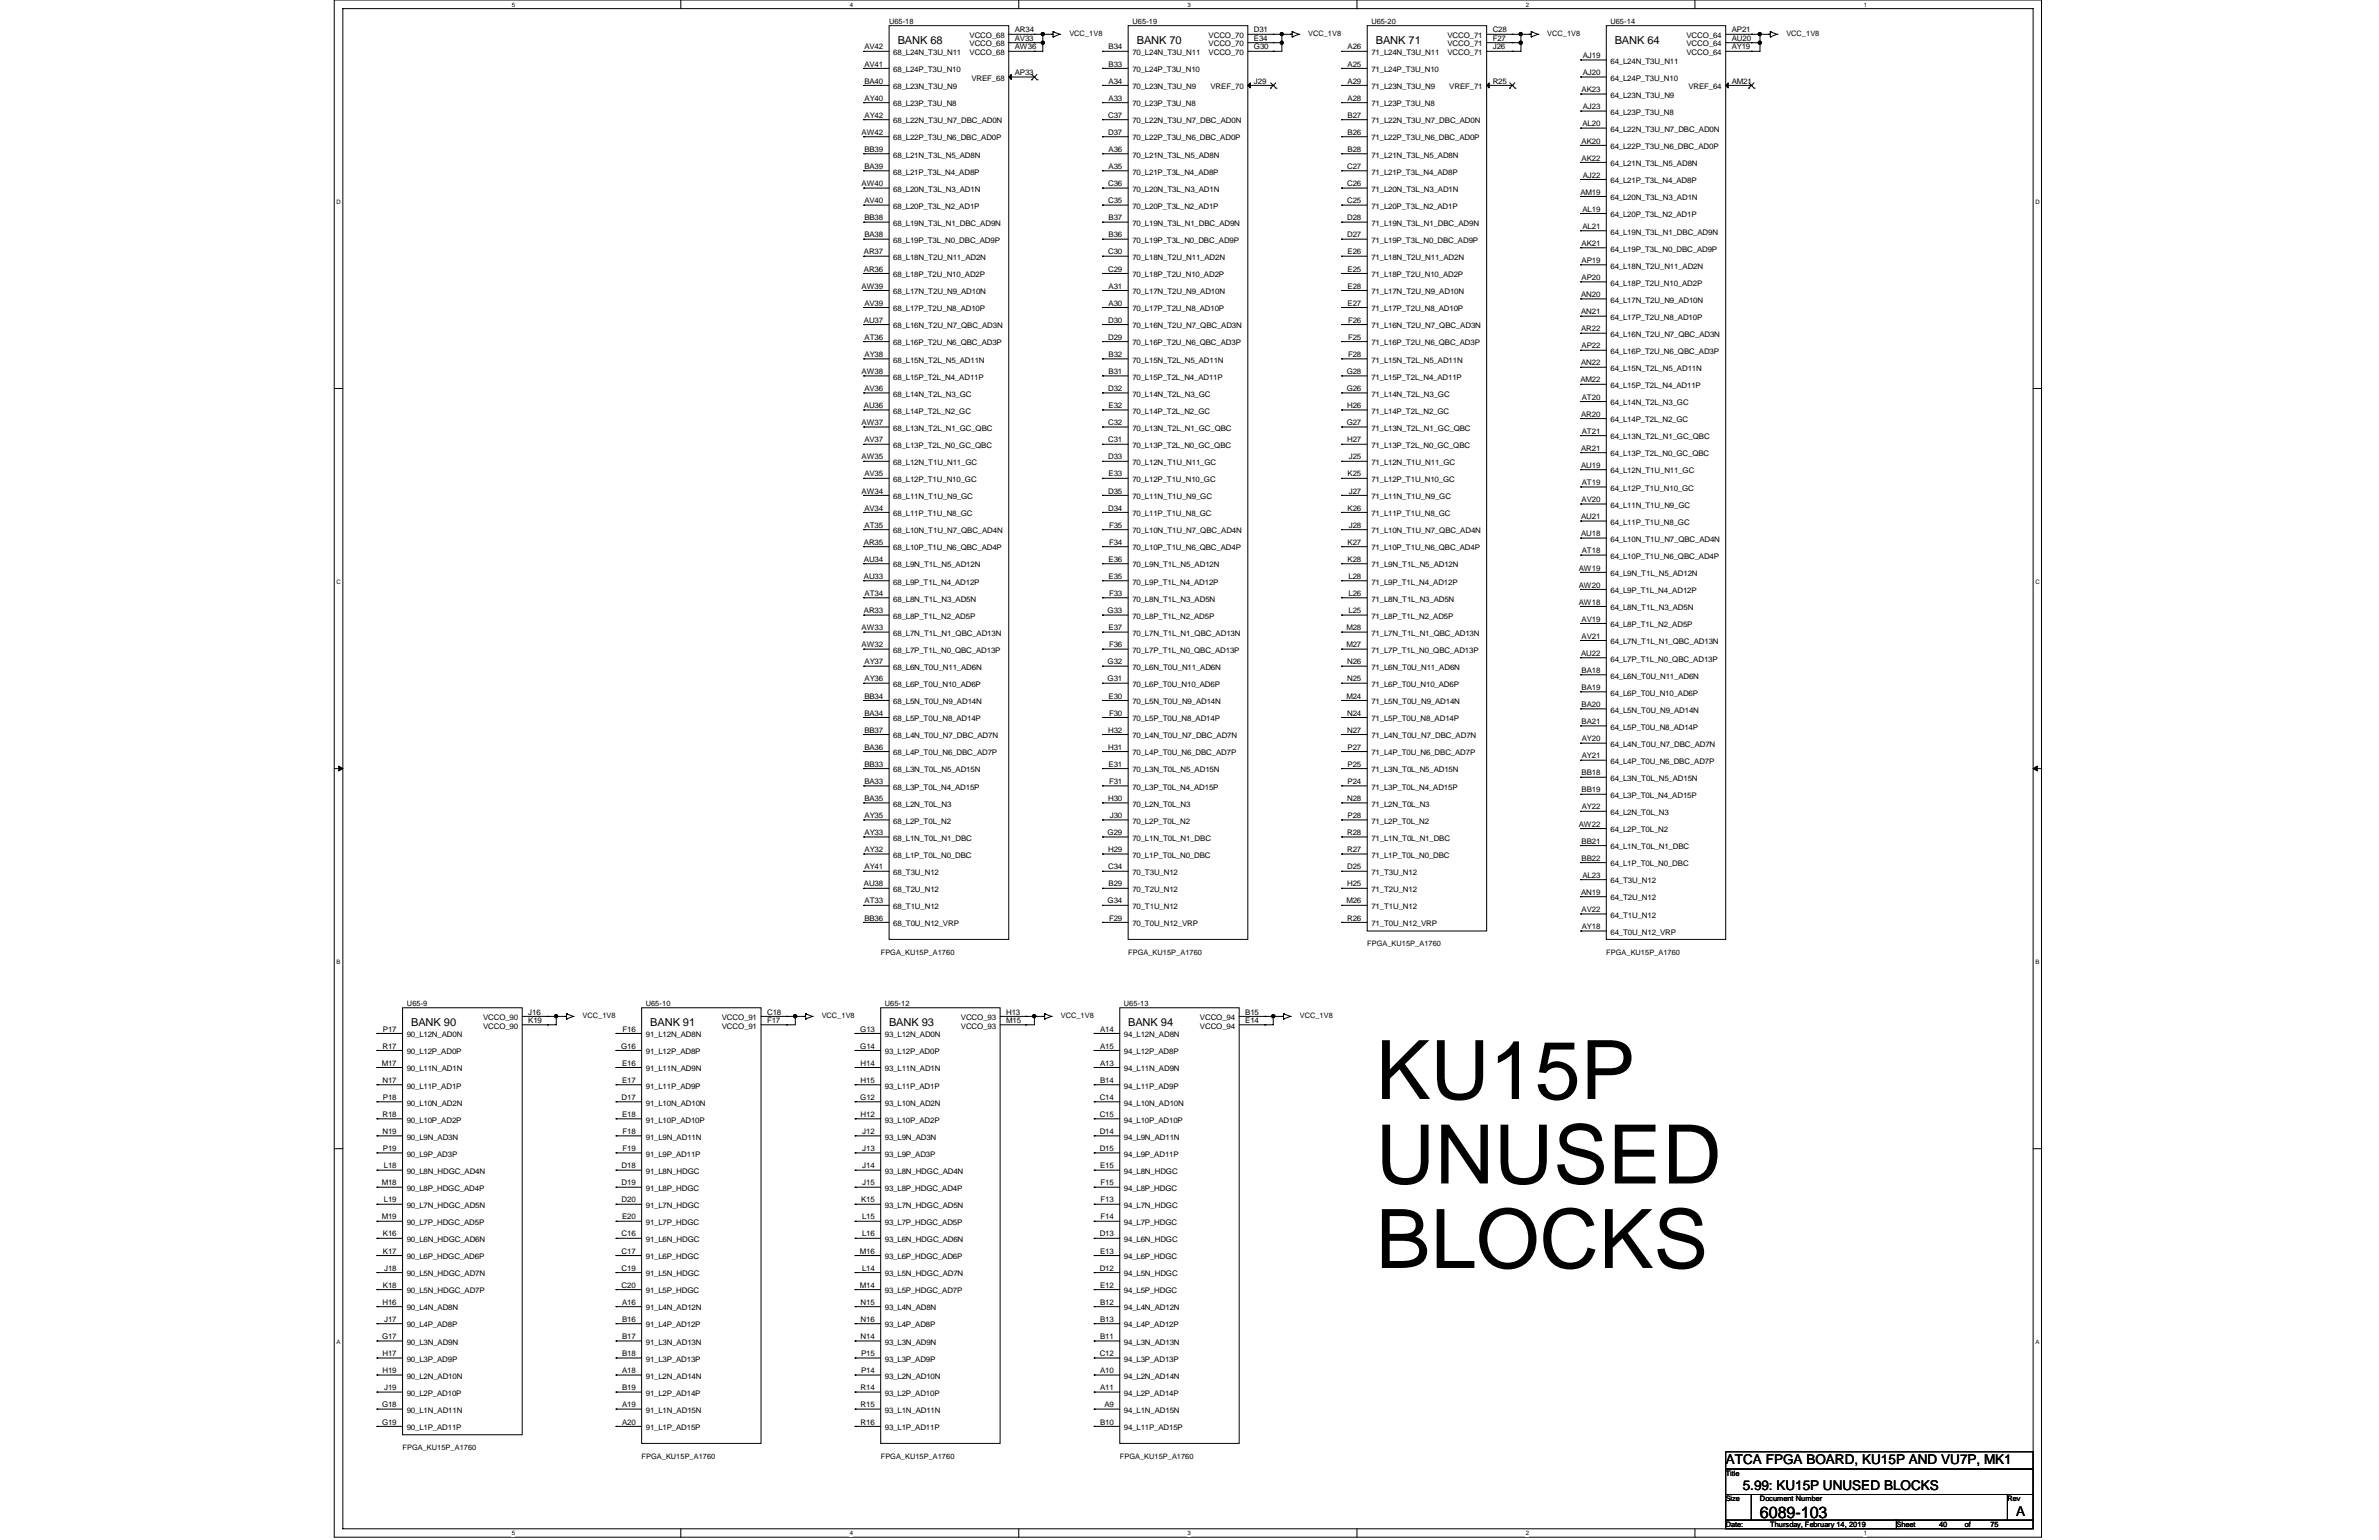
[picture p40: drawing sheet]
<svg xmlns="http://www.w3.org/2000/svg" width="432mm" height="279mm" viewBox="0 0 432 279" stroke-linecap="round" stroke-linejoin="round" font-family="sans-serif">
<defs><g id="words">
<g font-size="14.9">
<text x="249.7" y="199.4">KU15P</text>
<text x="249.7" y="214.7">UNUSED</text>
<text x="249.7" y="230">BLOCKS</text>
</g>
<text font-size="2.9" x="319.4" y="275.3">6089-103</text>
<g font-size="2.5">
<text x="313.2" y="265.6">ATCA FPGA BOARD, KU15P AND VU7P, MK1</text>
<text x="316.3" y="270.3">5.99: KU15P UNUSED BLOCKS</text>
<text x="365.9" y="275">A</text>
</g>
<g font-size="2">
<text x="162.9" y="8">BANK 68</text>
<text x="206.3" y="8">BANK 70</text>
<text x="249.7" y="8">BANK 71</text>
<text x="293.1" y="8">BANK 64</text>
<text x="74.6" y="186.2">BANK 90</text>
<text x="118" y="186.2">BANK 91</text>
<text x="161.4" y="186.2">BANK 93</text>
<text x="204.8" y="186.2">BANK 94</text>
</g>
<g font-size="1.4">
<text x="161.4" y="4.4">U65-18</text>
<text x="184.2" y="5.9">AR34</text>
<text x="205.6" y="4.4">U65-19</text>
<text x="227.6" y="5.9">D31</text>
<text x="248.9" y="4.4">U65-20</text>
<text x="270.9" y="5.9">C28</text>
<text x="292.3" y="4.4">U65-14</text>
<text x="314.3" y="5.9">AP21</text>
<text x="156.9" y="9">AV42</text>
<text x="162.1" y="10">68_L24N_T3U_N11</text>
<text x="176" y="6.9">VCCO_68</text>
<text x="176" y="8.4">VCCO_68</text>
<text x="176" y="10">VCCO_68</text>
<text x="184.2" y="7.4">AV33</text>
<text x="184.2" y="9">AW36</text>
<text x="194.1" y="6.5">VCC_1V8</text>
<text x="201.2" y="9">B34</text>
<text x="205.5" y="10">70_L24N_T3U_N11</text>
<text x="219.4" y="6.9">VCCO_70</text>
<text x="219.4" y="8.4">VCCO_70</text>
<text x="219.4" y="10">VCCO_70</text>
<text x="227.6" y="7.4">E34</text>
<text x="227.6" y="9">G30</text>
<text x="237.4" y="6.5">VCC_1V8</text>
<text x="244.6" y="9">A26</text>
<text x="248.9" y="10">71_L24N_T3U_N11</text>
<text x="262.7" y="6.9">VCCO_71</text>
<text x="262.7" y="8.4">VCCO_71</text>
<text x="262.7" y="10">VCCO_71</text>
<text x="270.9" y="7.4">F27</text>
<text x="270.9" y="9">J26</text>
<text x="280.8" y="6.5">VCC_1V8</text>
<text x="287.3" y="10.5">AJ19</text>
<text x="292.3" y="11.6">64_L24N_T3U_N11</text>
<text x="306.1" y="6.9">VCCO_64</text>
<text x="306.1" y="8.4">VCCO_64</text>
<text x="306.1" y="10">VCCO_64</text>
<text x="314.3" y="7.4">AU20</text>
<text x="314.3" y="9">AY19</text>
<text x="324.2" y="6.5">VCC_1V8</text>
<text x="156.9" y="12.1">AV41</text>
<text x="156.9" y="15.2">BA40</text>
<text x="162.1" y="13.1">68_L24P_T3U_N10</text>
<text x="162.1" y="16.2">68_L23N_T3U_N9</text>
<text x="176.3" y="14.6">VREF_68</text>
<text x="184.2" y="13.6">AP33</text>
<text x="201.2" y="12.1">B33</text>
<text x="201.2" y="15.2">A34</text>
<text x="205.5" y="13.1">70_L24P_T3U_N10</text>
<text x="205.5" y="16.2">70_L23N_T3U_N9</text>
<text x="219.7" y="16.2">VREF_70</text>
<text x="227.6" y="15.2">J29</text>
<text x="244.6" y="12.1">A25</text>
<text x="244.6" y="15.2">A29</text>
<text x="248.9" y="13.1">71_L24P_T3U_N10</text>
<text x="248.9" y="16.2">71_L23N_T3U_N9</text>
<text x="263.1" y="16.2">VREF_71</text>
<text x="270.9" y="15.2">R25</text>
<text x="287.1" y="16.7">AK23</text>
<text x="287.3" y="13.6">AJ20</text>
<text x="292.3" y="17.7">64_L23N_T3U_N9</text>
<text x="292.3" y="14.6">64_L24P_T3U_N10</text>
<text x="306.5" y="16.2">VREF_64</text>
<text x="314.3" y="15.2">AM21</text>
<text x="156.9" y="18.3">AY40</text>
<text x="156.9" y="21.4">AY42</text>
<text x="162.1" y="19.3">68_L23P_T3U_N8</text>
<text x="162.1" y="22.4">68_L22N_T3U_N7_DBC_AD0N</text>
<text x="201.1" y="21.4">C37</text>
<text x="201.2" y="18.3">A33</text>
<text x="205.5" y="19.3">70_L23P_T3U_N8</text>
<text x="205.5" y="22.4">70_L22N_T3U_N7_DBC_AD0N</text>
<text x="244.6" y="18.3">A28</text>
<text x="244.6" y="21.4">B27</text>
<text x="248.9" y="19.3">71_L23P_T3U_N8</text>
<text x="248.9" y="22.4">71_L22N_T3U_N7_DBC_AD0N</text>
<text x="287.2" y="22.9">AL20</text>
<text x="287.3" y="19.8">AJ23</text>
<text x="292.3" y="23.9">64_L22N_T3U_N7_DBC_AD0N</text>
<text x="292.3" y="20.8">64_L23P_T3U_N8</text>
<text x="156.4" y="24.5">AW42</text>
<text x="156.9" y="27.6">BB39</text>
<text x="162.1" y="25.5">68_L22P_T3U_N6_DBC_AD0P</text>
<text x="162.1" y="28.6">68_L21N_T3L_N5_AD8N</text>
<text x="201.1" y="24.5">D37</text>
<text x="201.2" y="27.6">A36</text>
<text x="205.5" y="25.5">70_L22P_T3U_N6_DBC_AD0P</text>
<text x="205.5" y="28.6">70_L21N_T3L_N5_AD8N</text>
<text x="244.6" y="24.5">B26</text>
<text x="244.6" y="27.6">B28</text>
<text x="248.9" y="25.5">71_L22P_T3U_N6_DBC_AD0P</text>
<text x="248.9" y="28.6">71_L21N_T3L_N5_AD8N</text>
<text x="287.1" y="29.1">AK22</text>
<text x="287.1" y="26">AK20</text>
<text x="292.3" y="27.1">64_L22P_T3U_N6_DBC_AD0P</text>
<text x="156.4" y="33.8">AW40</text>
<text x="156.9" y="30.6">BA39</text>
<text x="162.1" y="31.7">68_L21P_T3L_N4_AD8P</text>
<text x="162.1" y="34.8">68_L20N_T3L_N3_AD1N</text>
<text x="201.1" y="33.8">C36</text>
<text x="201.2" y="30.6">A35</text>
<text x="205.5" y="31.7">70_L21P_T3L_N4_AD8P</text>
<text x="205.5" y="34.8">70_L20N_T3L_N3_AD1N</text>
<text x="244.5" y="30.6">C27</text>
<text x="244.5" y="33.8">C26</text>
<text x="248.9" y="31.7">71_L21P_T3L_N4_AD8P</text>
<text x="248.9" y="34.8">71_L20N_T3L_N3_AD1N</text>
<text x="286.9" y="35.3">AM19</text>
<text x="287.3" y="32.2">AJ22</text>
<text x="292.3" y="30.1">64_L21N_T3L_N5_AD8N</text>
<text x="292.3" y="33.2">64_L21P_T3L_N4_AD8P</text>
<text x="156.9" y="36.9">AV40</text>
<text x="156.9" y="40">BB38</text>
<text x="162.1" y="37.9">68_L20P_T3L_N2_AD1P</text>
<text x="162.1" y="41">68_L19N_T3L_N1_DBC_AD9N</text>
<text x="201.1" y="36.9">C35</text>
<text x="201.2" y="40">B37</text>
<text x="205.5" y="37.9">70_L20P_T3L_N2_AD1P</text>
<text x="205.5" y="41">70_L19N_T3L_N1_DBC_AD9N</text>
<text x="244.5" y="36.9">C25</text>
<text x="244.5" y="40">D28</text>
<text x="248.9" y="37.9">71_L20P_T3L_N2_AD1P</text>
<text x="248.9" y="41">71_L19N_T3L_N1_DBC_AD9N</text>
<text x="287.2" y="41.5">AL21</text>
<text x="287.2" y="38.4">AL19</text>
<text x="292.3" y="36.3">64_L20N_T3L_N3_AD1N</text>
<text x="292.3" y="39.4">64_L20P_T3L_N2_AD1P</text>
<text x="156.8" y="46.1">AR37</text>
<text x="156.9" y="43.1">BA38</text>
<text x="162.1" y="44.1">68_L19P_T3L_N0_DBC_AD9P</text>
<text x="162.1" y="47.2">68_L18N_T2U_N11_AD2N</text>
<text x="201.1" y="46.1">C30</text>
<text x="201.2" y="43.1">B36</text>
<text x="205.5" y="44.1">70_L19P_T3L_N0_DBC_AD9P</text>
<text x="205.5" y="47.2">70_L18N_T2U_N11_AD2N</text>
<text x="244.5" y="43.1">D27</text>
<text x="244.6" y="46.1">E26</text>
<text x="248.9" y="44.1">71_L19P_T3L_N0_DBC_AD9P</text>
<text x="248.9" y="47.2">71_L18N_T2U_N11_AD2N</text>
<text x="287.1" y="47.7">AP19</text>
<text x="287.1" y="44.6">AK21</text>
<text x="292.3" y="42.5">64_L19N_T3L_N1_DBC_AD9N</text>
<text x="292.3" y="45.6">64_L19P_T3L_N0_DBC_AD9P</text>
<text x="156.4" y="52.4">AW39</text>
<text x="156.8" y="49.3">AR36</text>
<text x="162.1" y="50.3">68_L18P_T2U_N10_AD2P</text>
<text x="162.1" y="53.4">68_L17N_T2U_N9_AD10N</text>
<text x="201.1" y="49.3">C29</text>
<text x="201.2" y="52.4">A31</text>
<text x="205.5" y="50.3">70_L18P_T2U_N10_AD2P</text>
<text x="205.5" y="53.4">70_L17N_T2U_N9_AD10N</text>
<text x="244.6" y="49.3">E25</text>
<text x="244.6" y="52.4">E28</text>
<text x="248.9" y="50.3">71_L18P_T2U_N10_AD2P</text>
<text x="248.9" y="53.4">71_L17N_T2U_N9_AD10N</text>
<text x="287" y="53.9">AN20</text>
<text x="287.1" y="50.8">AP20</text>
<text x="292.3" y="48.7">64_L18N_T2U_N11_AD2N</text>
<text x="292.3" y="51.8">64_L18P_T2U_N10_AD2P</text>
<text x="156.8" y="58.5">AU37</text>
<text x="156.9" y="55.5">AV39</text>
<text x="162.1" y="56.5">68_L17P_T2U_N8_AD10P</text>
<text x="162.1" y="59.6">68_L16N_T2U_N7_QBC_AD3N</text>
<text x="201.1" y="58.5">D30</text>
<text x="201.2" y="55.5">A30</text>
<text x="205.5" y="56.5">70_L17P_T2U_N8_AD10P</text>
<text x="205.5" y="59.6">70_L16N_T2U_N7_QBC_AD3N</text>
<text x="244.6" y="55.5">E27</text>
<text x="244.7" y="58.5">F26</text>
<text x="248.9" y="56.5">71_L17P_T2U_N8_AD10P</text>
<text x="248.9" y="59.6">71_L16N_T2U_N7_QBC_AD3N</text>
<text x="287" y="57">AN21</text>
<text x="292.3" y="54.9">64_L17N_T2U_N9_AD10N</text>
<text x="292.3" y="58">64_L17P_T2U_N8_AD10P</text>
<text x="156.9" y="61.6">AT36</text>
<text x="156.9" y="64.8">AY38</text>
<text x="162.1" y="62.7">68_L16P_T2U_N6_QBC_AD3P</text>
<text x="162.1" y="65.8">68_L15N_T2L_N5_AD11N</text>
<text x="201.1" y="61.6">D29</text>
<text x="201.2" y="64.8">B32</text>
<text x="205.5" y="62.7">70_L16P_T2U_N6_QBC_AD3P</text>
<text x="205.5" y="65.8">70_L15N_T2L_N5_AD11N</text>
<text x="244.7" y="61.6">F25</text>
<text x="244.7" y="64.8">F28</text>
<text x="248.9" y="62.7">71_L16P_T2U_N6_QBC_AD3P</text>
<text x="248.9" y="65.8">71_L15N_T2L_N5_AD11N</text>
<text x="287" y="60.1">AR22</text>
<text x="287.1" y="63.2">AP22</text>
<text x="292.3" y="61.1">64_L16N_T2U_N7_QBC_AD3N</text>
<text x="292.3" y="64.2">64_L16P_T2U_N6_QBC_AD3P</text>
<text x="156.4" y="67.9">AW38</text>
<text x="156.9" y="71">AV36</text>
<text x="162.1" y="68.9">68_L15P_T2L_N4_AD11P</text>
<text x="162.1" y="72">68_L14N_T2L_N3_GC</text>
<text x="201.1" y="71">D32</text>
<text x="201.2" y="67.9">B31</text>
<text x="205.5" y="68.9">70_L15P_T2L_N4_AD11P</text>
<text x="205.5" y="72">70_L14N_T2L_N3_GC</text>
<text x="244.4" y="67.9">G28</text>
<text x="244.4" y="71">G26</text>
<text x="248.9" y="68.9">71_L15P_T2L_N4_AD11P</text>
<text x="248.9" y="72">71_L14N_T2L_N3_GC</text>
<text x="286.9" y="69.4">AM22</text>
<text x="287" y="66.3">AN22</text>
<text x="292.3" y="67.3">64_L15N_T2L_N5_AD11N</text>
<text x="292.3" y="70.4">64_L15P_T2L_N4_AD11P</text>
<text x="156.4" y="77.1">AW37</text>
<text x="156.8" y="74">AU36</text>
<text x="162.1" y="75.1">68_L14P_T2L_N2_GC</text>
<text x="201.1" y="77.1">C32</text>
<text x="201.2" y="74">E32</text>
<text x="205.5" y="75.1">70_L14P_T2L_N2_GC</text>
<text x="244.4" y="77.1">G27</text>
<text x="244.5" y="74">H26</text>
<text x="248.9" y="75.1">71_L14P_T2L_N2_GC</text>
<text x="287" y="75.6">AR20</text>
<text x="287.1" y="72.5">AT20</text>
<text x="292.3" y="73.5">64_L14N_T2L_N3_GC</text>
<text x="292.3" y="76.6">64_L14P_T2L_N2_GC</text>
<text x="156.4" y="83.4">AW35</text>
<text x="156.9" y="80.3">AV37</text>
<text x="162.1" y="78.1">68_L13N_T2L_N1_GC_QBC</text>
<text x="162.1" y="81.3">68_L13P_T2L_N0_GC_QBC</text>
<text x="201.1" y="80.3">C31</text>
<text x="201.1" y="83.4">D33</text>
<text x="205.5" y="78.1">70_L13N_T2L_N1_GC_QBC</text>
<text x="205.5" y="81.3">70_L13P_T2L_N0_GC_QBC</text>
<text x="244.5" y="80.3">H27</text>
<text x="244.8" y="83.4">J25</text>
<text x="248.9" y="78.1">71_L13N_T2L_N1_GC_QBC</text>
<text x="248.9" y="81.3">71_L13P_T2L_N0_GC_QBC</text>
<text x="287" y="81.8">AR21</text>
<text x="287.1" y="78.7">AT21</text>
<text x="292.3" y="79.7">64_L13N_T2L_N1_GC_QBC</text>
<text x="292.3" y="82.8">64_L13P_T2L_N0_GC_QBC</text>
<text x="156.4" y="89.5">AW34</text>
<text x="156.9" y="86.4">AV35</text>
<text x="162.1" y="84.4">68_L12N_T1U_N11_GC</text>
<text x="162.1" y="87.5">68_L12P_T1U_N10_GC</text>
<text x="201.1" y="89.5">D35</text>
<text x="201.2" y="86.4">E33</text>
<text x="205.5" y="84.4">70_L12N_T1U_N11_GC</text>
<text x="205.5" y="87.5">70_L12P_T1U_N10_GC</text>
<text x="244.6" y="86.4">K25</text>
<text x="244.8" y="89.5">J27</text>
<text x="248.9" y="84.4">71_L12N_T1U_N11_GC</text>
<text x="248.9" y="87.5">71_L12P_T1U_N10_GC</text>
<text x="287" y="84.9">AU19</text>
<text x="287.1" y="88">AT19</text>
<text x="292.3" y="85.9">64_L12N_T1U_N11_GC</text>
<text x="292.3" y="89">64_L12P_T1U_N10_GC</text>
<text x="156.9" y="92.6">AV34</text>
<text x="156.9" y="95.8">AT35</text>
<text x="162.1" y="90.6">68_L11N_T1U_N9_GC</text>
<text x="162.1" y="93.6">68_L11P_T1U_N8_GC</text>
<text x="201.1" y="92.6">D34</text>
<text x="201.3" y="95.8">F35</text>
<text x="205.5" y="90.6">70_L11N_T1U_N9_GC</text>
<text x="205.5" y="93.6">70_L11P_T1U_N8_GC</text>
<text x="244.6" y="92.6">K26</text>
<text x="244.8" y="95.8">J28</text>
<text x="248.9" y="90.6">71_L11N_T1U_N9_GC</text>
<text x="248.9" y="93.6">71_L11P_T1U_N8_GC</text>
<text x="287" y="94.2">AU21</text>
<text x="287.1" y="91.1">AV20</text>
<text x="292.3" y="92.1">64_L11N_T1U_N9_GC</text>
<text x="292.3" y="95.2">64_L11P_T1U_N8_GC</text>
<text x="156.8" y="98.8">AR35</text>
<text x="156.8" y="101.9">AU34</text>
<text x="162.1" y="96.8">68_L10N_T1U_N7_QBC_AD4N</text>
<text x="162.1" y="99.9">68_L10P_T1U_N6_QBC_AD4P</text>
<text x="201.2" y="101.9">E36</text>
<text x="201.3" y="98.8">F34</text>
<text x="205.5" y="96.8">70_L10N_T1U_N7_QBC_AD4N</text>
<text x="205.5" y="99.9">70_L10P_T1U_N6_QBC_AD4P</text>
<text x="244.6" y="98.8">K27</text>
<text x="244.6" y="101.9">K28</text>
<text x="248.9" y="96.8">71_L10N_T1U_N7_QBC_AD4N</text>
<text x="248.9" y="99.9">71_L10P_T1U_N6_QBC_AD4P</text>
<text x="287" y="97.3">AU18</text>
<text x="287.1" y="100.4">AT18</text>
<text x="292.3" y="98.3">64_L10N_T1U_N7_QBC_AD4N</text>
<text x="292.3" y="101.4">64_L10P_T1U_N6_QBC_AD4P</text>
<text x="156.8" y="105">AU33</text>
<text x="162.1" y="103">68_L9N_T1L_N5_AD12N</text>
<text x="162.1" y="106">68_L9P_T1L_N4_AD12P</text>
<text x="201.2" y="105">E35</text>
<text x="205.5" y="103">70_L9N_T1L_N5_AD12N</text>
<text x="205.5" y="106">70_L9P_T1L_N4_AD12P</text>
<text x="244.8" y="105">L28</text>
<text x="248.9" y="103">71_L9N_T1L_N5_AD12N</text>
<text x="248.9" y="106">71_L9P_T1L_N4_AD12P</text>
<text x="286.6" y="103.5">AW19</text>
<text x="286.6" y="106.6">AW20</text>
<text x="292.3" y="104.5">64_L9N_T1L_N5_AD12N</text>
<text x="292.3" y="107.6">64_L9P_T1L_N4_AD12P</text>
<text x="156.8" y="111.3">AR33</text>
<text x="156.9" y="108.1">AT34</text>
<text x="162.1" y="109.1">68_L8N_T1L_N3_AD5N</text>
<text x="162.1" y="112.3">68_L8P_T1L_N2_AD5P</text>
<text x="201" y="111.3">G33</text>
<text x="201.3" y="108.1">F33</text>
<text x="205.5" y="109.1">70_L8N_T1L_N3_AD5N</text>
<text x="205.5" y="112.3">70_L8P_T1L_N2_AD5P</text>
<text x="244.8" y="108.1">L26</text>
<text x="244.8" y="111.3">L25</text>
<text x="248.9" y="109.1">71_L8N_T1L_N3_AD5N</text>
<text x="248.9" y="112.3">71_L8P_T1L_N2_AD5P</text>
<text x="286.6" y="109.7">AW18</text>
<text x="287.1" y="112.8">AV19</text>
<text x="292.3" y="110.7">64_L8N_T1L_N3_AD5N</text>
<text x="292.3" y="113.8">64_L8P_T1L_N2_AD5P</text>
<text x="156.4" y="114.3">AW33</text>
<text x="156.4" y="117.4">AW32</text>
<text x="162.1" y="115.4">68_L7N_T1L_N1_QBC_AD13N</text>
<text x="162.1" y="118.4">68_L7P_T1L_N0_QBC_AD13P</text>
<text x="201.2" y="114.3">E37</text>
<text x="201.3" y="117.4">F36</text>
<text x="205.5" y="115.4">70_L7N_T1L_N1_QBC_AD13N</text>
<text x="205.5" y="118.4">70_L7P_T1L_N0_QBC_AD13P</text>
<text x="244.4" y="114.3">M28</text>
<text x="244.4" y="117.4">M27</text>
<text x="248.9" y="115.4">71_L7N_T1L_N1_QBC_AD13N</text>
<text x="248.9" y="118.4">71_L7P_T1L_N0_QBC_AD13P</text>
<text x="287" y="119">AU22</text>
<text x="287.1" y="115.9">AV21</text>
<text x="292.3" y="116.9">64_L7N_T1L_N1_QBC_AD13N</text>
<text x="156.9" y="120.5">AY37</text>
<text x="156.9" y="123.6">AY36</text>
<text x="162.1" y="121.5">68_L6N_T0U_N11_AD6N</text>
<text x="162.1" y="124.6">68_L6P_T0U_N10_AD6P</text>
<text x="201" y="120.5">G32</text>
<text x="201" y="123.6">G31</text>
<text x="205.5" y="121.5">70_L6N_T0U_N11_AD6N</text>
<text x="205.5" y="124.6">70_L6P_T0U_N10_AD6P</text>
<text x="244.5" y="120.5">N26</text>
<text x="244.5" y="123.6">N25</text>
<text x="248.9" y="121.5">71_L6N_T0U_N11_AD6N</text>
<text x="248.9" y="124.6">71_L6P_T0U_N10_AD6P</text>
<text x="287.1" y="122.1">BA18</text>
<text x="287.1" y="125.2">BA19</text>
<text x="292.3" y="123.1">64_L6N_T0U_N11_AD6N</text>
<text x="292.3" y="120">64_L7P_T1L_N0_QBC_AD13P</text>
<text x="156.9" y="126.7">BB34</text>
<text x="156.9" y="129.8">BA34</text>
<text x="162.1" y="127.8">68_L5N_T0U_N9_AD14N</text>
<text x="162.1" y="130.9">68_L5P_T0U_N8_AD14P</text>
<text x="201.2" y="126.7">E30</text>
<text x="201.3" y="129.8">F30</text>
<text x="205.5" y="127.8">70_L5N_T0U_N9_AD14N</text>
<text x="205.5" y="130.9">70_L5P_T0U_N8_AD14P</text>
<text x="244.4" y="126.7">M24</text>
<text x="244.5" y="129.8">N24</text>
<text x="248.9" y="127.8">71_L5N_T0U_N9_AD14N</text>
<text x="248.9" y="130.9">71_L5P_T0U_N8_AD14P</text>
<text x="287.1" y="128.3">BA20</text>
<text x="287.1" y="131.4">BA21</text>
<text x="292.3" y="129.3">64_L5N_T0U_N9_AD14N</text>
<text x="292.3" y="126.2">64_L6P_T0U_N10_AD6P</text>
<text x="156.9" y="132.9">BB37</text>
<text x="156.9" y="136">BA36</text>
<text x="162.1" y="133.9">68_L4N_T0U_N7_DBC_AD7N</text>
<text x="162.1" y="137">68_L4P_T0U_N6_DBC_AD7P</text>
<text x="201.1" y="132.9">H32</text>
<text x="201.1" y="136">H31</text>
<text x="205.5" y="133.9">70_L4N_T0U_N7_DBC_AD7N</text>
<text x="205.5" y="137">70_L4P_T0U_N6_DBC_AD7P</text>
<text x="244.5" y="132.9">N27</text>
<text x="244.6" y="136">P27</text>
<text x="248.9" y="133.9">71_L4N_T0U_N7_DBC_AD7N</text>
<text x="248.9" y="137">71_L4P_T0U_N6_DBC_AD7P</text>
<text x="287.1" y="134.5">AY20</text>
<text x="287.1" y="137.6">AY21</text>
<text x="292.3" y="135.5">64_L4N_T0U_N7_DBC_AD7N</text>
<text x="292.3" y="132.4">64_L5P_T0U_N8_AD14P</text>
<text x="156.9" y="139.1">BB33</text>
<text x="156.9" y="142.2">BA33</text>
<text x="162.1" y="140.1">68_L3N_T0L_N5_AD15N</text>
<text x="162.1" y="143.3">68_L3P_T0L_N4_AD15P</text>
<text x="201.2" y="139.1">E31</text>
<text x="201.3" y="142.2">F31</text>
<text x="205.5" y="140.1">70_L3N_T0L_N5_AD15N</text>
<text x="205.5" y="143.3">70_L3P_T0L_N4_AD15P</text>
<text x="244.6" y="139.1">P25</text>
<text x="244.6" y="142.2">P24</text>
<text x="248.9" y="140.1">71_L3N_T0L_N5_AD15N</text>
<text x="248.9" y="143.3">71_L3P_T0L_N4_AD15P</text>
<text x="287.1" y="140.7">BB18</text>
<text x="287.1" y="143.8">BB19</text>
<text x="292.3" y="141.7">64_L3N_T0L_N5_AD15N</text>
<text x="292.3" y="138.6">64_L4P_T0U_N6_DBC_AD7P</text>
<text x="156.9" y="145.3">BA35</text>
<text x="156.9" y="148.4">AY35</text>
<text x="162.1" y="146.3">68_L2N_T0L_N3</text>
<text x="162.1" y="149.4">68_L2P_T0L_N2</text>
<text x="201.1" y="145.3">H30</text>
<text x="201.4" y="148.4">J30</text>
<text x="205.5" y="146.3">70_L2N_T0L_N3</text>
<text x="205.5" y="149.4">70_L2P_T0L_N2</text>
<text x="244.5" y="145.3">N28</text>
<text x="244.6" y="148.4">P28</text>
<text x="248.9" y="146.3">71_L2N_T0L_N3</text>
<text x="248.9" y="149.4">71_L2P_T0L_N2</text>
<text x="286.6" y="150">AW22</text>
<text x="287.1" y="146.9">AY22</text>
<text x="292.3" y="147.9">64_L2N_T0L_N3</text>
<text x="292.3" y="144.8">64_L3P_T0L_N4_AD15P</text>
<text x="156.9" y="151.5">AY33</text>
<text x="156.9" y="154.6">AY32</text>
<text x="162.1" y="152.5">68_L1N_T0L_N1_DBC</text>
<text x="162.1" y="155.6">68_L1P_T0L_N0_DBC</text>
<text x="201" y="151.5">G29</text>
<text x="201.1" y="154.6">H29</text>
<text x="205.5" y="152.5">70_L1N_T0L_N1_DBC</text>
<text x="205.5" y="155.6">70_L1P_T0L_N0_DBC</text>
<text x="244.5" y="151.5">R28</text>
<text x="244.5" y="154.6">R27</text>
<text x="248.9" y="152.5">71_L1N_T0L_N1_DBC</text>
<text x="248.9" y="155.6">71_L1P_T0L_N0_DBC</text>
<text x="287.1" y="153.1">BB21</text>
<text x="292.3" y="154.1">64_L1N_T0L_N1_DBC</text>
<text x="292.3" y="151">64_L2P_T0L_N2</text>
<text x="156.8" y="160.8">AU38</text>
<text x="156.9" y="157.7">AY41</text>
<text x="162.1" y="158.8">68_T3U_N12</text>
<text x="162.1" y="161.8">68_T2U_N12</text>
<text x="201.1" y="157.7">C34</text>
<text x="201.2" y="160.8">B29</text>
<text x="205.5" y="158.8">70_T3U_N12</text>
<text x="205.5" y="161.8">70_T2U_N12</text>
<text x="244.5" y="157.7">D25</text>
<text x="244.5" y="160.8">H25</text>
<text x="248.9" y="158.8">71_T3U_N12</text>
<text x="248.9" y="161.8">71_T2U_N12</text>
<text x="287.1" y="156.2">BB22</text>
<text x="287.2" y="159.3">AL23</text>
<text x="292.3" y="157.2">64_L1P_T0L_N0_DBC</text>
<text x="292.3" y="160.3">64_T3U_N12</text>
<text x="156.9" y="167">BB36</text>
<text x="156.9" y="163.9">AT33</text>
<text x="162.1" y="164.9">68_T1U_N12</text>
<text x="201" y="163.9">G34</text>
<text x="201.3" y="167">F29</text>
<text x="205.5" y="164.9">70_T1U_N12</text>
<text x="244.4" y="163.9">M26</text>
<text x="244.5" y="167">R26</text>
<text x="248.9" y="164.9">71_T1U_N12</text>
<text x="287" y="162.3">AN19</text>
<text x="287.1" y="165.5">AV22</text>
<text x="292.3" y="166.5">64_T1U_N12</text>
<text x="292.3" y="163.4">64_T2U_N12</text>
<text x="159.9" y="173.2">FPGA_KU15P_A1760</text>
<text x="162.1" y="168">68_T0U_N12_VRP</text>
<text x="204.8" y="173.2">FPGA_KU15P_A1760</text>
<text x="205.5" y="168">70_T0U_N12_VRP</text>
<text x="248.2" y="171.7">FPGA_KU15P_A1760</text>
<text x="248.9" y="168">71_T0U_N12_VRP</text>
<text x="287.1" y="168.6">AY18</text>
<text x="291.5" y="173.2">FPGA_KU15P_A1760</text>
<text x="292.3" y="169.6">64_T0U_N12_VRP</text>
<text x="73.9" y="182.5">U65-9</text>
<text x="87.7" y="185.1">VCCO_90</text>
<text x="95.9" y="184.1">J16</text>
<text x="95.9" y="185.6">K19</text>
<text x="105.7" y="184.7">VCC_1V8</text>
<text x="117.2" y="182.5">U65-10</text>
<text x="131" y="185.1">VCCO_91</text>
<text x="139.2" y="184.1">C18</text>
<text x="139.2" y="185.6">F17</text>
<text x="149.1" y="184.7">VCC_1V8</text>
<text x="160.6" y="182.5">U65-12</text>
<text x="174.4" y="185.1">VCCO_93</text>
<text x="182.6" y="184.1">H13</text>
<text x="182.6" y="185.6">M15</text>
<text x="192.5" y="184.7">VCC_1V8</text>
<text x="204" y="182.5">U65-13</text>
<text x="217.8" y="185.1">VCCO_94</text>
<text x="226" y="184.1">B15</text>
<text x="226" y="185.6">E14</text>
<text x="235.9" y="184.7">VCC_1V8</text>
<text x="69.4" y="190.2">R17</text>
<text x="69.5" y="187.2">P17</text>
<text x="73.8" y="188.2">90_L12N_AD0N</text>
<text x="73.8" y="191.3">90_L12P_AD0P</text>
<text x="87.7" y="186.6">VCCO_90</text>
<text x="112.7" y="190.2">G16</text>
<text x="113" y="187.2">F16</text>
<text x="117.2" y="188.2">91_L12N_AD8N</text>
<text x="117.2" y="191.3">91_L12P_AD8P</text>
<text x="131" y="186.6">VCCO_91</text>
<text x="156.1" y="187.2">G13</text>
<text x="156.1" y="190.2">G14</text>
<text x="160.6" y="188.2">93_L12N_AD0N</text>
<text x="160.6" y="191.3">93_L12P_AD0P</text>
<text x="174.4" y="186.6">VCCO_93</text>
<text x="199.7" y="187.2">A14</text>
<text x="199.7" y="190.2">A15</text>
<text x="204" y="188.2">94_L12N_AD8N</text>
<text x="204" y="191.3">94_L12P_AD8P</text>
<text x="217.8" y="186.6">VCCO_94</text>
<text x="69.3" y="193.3">M17</text>
<text x="69.4" y="196.5">N17</text>
<text x="73.8" y="194.4">90_L11N_AD1N</text>
<text x="73.8" y="197.5">90_L11P_AD1P</text>
<text x="112.9" y="193.3">E16</text>
<text x="112.9" y="196.5">E17</text>
<text x="117.2" y="194.4">91_L11N_AD9N</text>
<text x="117.2" y="197.5">91_L11P_AD9P</text>
<text x="156.2" y="193.3">H14</text>
<text x="156.2" y="196.5">H15</text>
<text x="160.6" y="194.4">93_L11N_AD1N</text>
<text x="160.6" y="197.5">93_L11P_AD1P</text>
<text x="199.7" y="193.3">A13</text>
<text x="199.7" y="196.5">B14</text>
<text x="204" y="194.4">94_L11N_AD9N</text>
<text x="204" y="197.5">94_L11P_AD9P</text>
<text x="69.4" y="202.6">R18</text>
<text x="69.5" y="199.6">P18</text>
<text x="73.8" y="200.6">90_L10N_AD2N</text>
<text x="73.8" y="203.7">90_L10P_AD2P</text>
<text x="112.8" y="199.6">D17</text>
<text x="112.9" y="202.6">E18</text>
<text x="117.2" y="200.6">91_L10N_AD10N</text>
<text x="117.2" y="203.7">91_L10P_AD10P</text>
<text x="156.1" y="199.6">G12</text>
<text x="156.2" y="202.6">H12</text>
<text x="160.6" y="200.6">93_L10N_AD2N</text>
<text x="160.6" y="203.7">93_L10P_AD2P</text>
<text x="199.6" y="199.6">C14</text>
<text x="199.6" y="202.6">C15</text>
<text x="204" y="200.6">94_L10N_AD10N</text>
<text x="204" y="203.7">94_L10P_AD10P</text>
<text x="69.4" y="205.7">N19</text>
<text x="69.5" y="208.8">P19</text>
<text x="73.8" y="206.8">90_L9N_AD3N</text>
<text x="73.8" y="209.8">90_L9P_AD3P</text>
<text x="113" y="205.7">F18</text>
<text x="113" y="208.8">F19</text>
<text x="117.2" y="206.8">91_L9N_AD11N</text>
<text x="117.2" y="209.8">91_L9P_AD11P</text>
<text x="156.5" y="205.7">J12</text>
<text x="156.5" y="208.8">J13</text>
<text x="160.6" y="206.8">93_L9N_AD3N</text>
<text x="160.6" y="209.8">93_L9P_AD3P</text>
<text x="199.6" y="205.7">D14</text>
<text x="199.6" y="208.8">D15</text>
<text x="204" y="206.8">94_L9N_AD11N</text>
<text x="204" y="209.8">94_L9P_AD11P</text>
<text x="69.3" y="215.1">M18</text>
<text x="69.7" y="212">L18</text>
<text x="73.8" y="213">90_L8N_HDGC_AD4N</text>
<text x="112.8" y="212">D18</text>
<text x="112.8" y="215.1">D19</text>
<text x="117.2" y="213">91_L8N_HDGC</text>
<text x="156.5" y="212">J14</text>
<text x="156.5" y="215.1">J15</text>
<text x="160.6" y="213">93_L8N_HDGC_AD4N</text>
<text x="199.7" y="212">E15</text>
<text x="199.8" y="215.1">F15</text>
<text x="204" y="213">94_L8N_HDGC</text>
<text x="69.3" y="221.2">M19</text>
<text x="69.7" y="218.1">L19</text>
<text x="73.8" y="216.1">90_L8P_HDGC_AD4P</text>
<text x="73.8" y="219.2">90_L7N_HDGC_AD5N</text>
<text x="112.8" y="218.1">D20</text>
<text x="112.9" y="221.2">E20</text>
<text x="117.2" y="216.1">91_L8P_HDGC</text>
<text x="117.2" y="219.2">91_L7N_HDGC</text>
<text x="156.3" y="218.1">K15</text>
<text x="156.5" y="221.2">L15</text>
<text x="160.6" y="216.1">93_L8P_HDGC_AD4P</text>
<text x="160.6" y="219.2">93_L7N_HDGC_AD5N</text>
<text x="199.8" y="218.1">F13</text>
<text x="199.8" y="221.2">F14</text>
<text x="204" y="216.1">94_L8P_HDGC</text>
<text x="204" y="219.2">94_L7N_HDGC</text>
<text x="69.5" y="224.3">K16</text>
<text x="69.5" y="227.5">K17</text>
<text x="73.8" y="222.2">90_L7P_HDGC_AD5P</text>
<text x="73.8" y="225.3">90_L6N_HDGC_AD6N</text>
<text x="112.8" y="224.3">C16</text>
<text x="112.8" y="227.5">C17</text>
<text x="117.2" y="222.2">91_L7P_HDGC</text>
<text x="117.2" y="225.3">91_L6N_HDGC</text>
<text x="156.1" y="227.5">M16</text>
<text x="156.5" y="224.3">L16</text>
<text x="160.6" y="222.2">93_L7P_HDGC_AD5P</text>
<text x="160.6" y="225.3">93_L6N_HDGC_AD6N</text>
<text x="199.6" y="224.3">D13</text>
<text x="199.7" y="227.5">E13</text>
<text x="204" y="222.2">94_L7P_HDGC</text>
<text x="204" y="225.3">94_L6N_HDGC</text>
<text x="69.5" y="233.6">K18</text>
<text x="69.7" y="230.5">J18</text>
<text x="73.8" y="228.5">90_L6P_HDGC_AD6P</text>
<text x="73.8" y="231.6">90_L5N_HDGC_AD7N</text>
<text x="112.8" y="230.5">C19</text>
<text x="112.8" y="233.6">C20</text>
<text x="117.2" y="228.5">91_L6P_HDGC</text>
<text x="117.2" y="231.6">91_L5N_HDGC</text>
<text x="156.1" y="233.6">M14</text>
<text x="156.5" y="230.5">L14</text>
<text x="160.6" y="228.5">93_L6P_HDGC_AD6P</text>
<text x="160.6" y="231.6">93_L5N_HDGC_AD7N</text>
<text x="199.6" y="230.5">D12</text>
<text x="199.7" y="233.6">E12</text>
<text x="204" y="228.5">94_L6P_HDGC</text>
<text x="204" y="231.6">94_L5N_HDGC</text>
<text x="69.4" y="236.7">H16</text>
<text x="69.7" y="239.8">J17</text>
<text x="73.8" y="234.7">90_L5N_HDGC_AD7P</text>
<text x="73.8" y="237.7">90_L4N_AD8N</text>
<text x="112.9" y="236.7">A16</text>
<text x="112.9" y="239.8">B16</text>
<text x="117.2" y="234.7">91_L5P_HDGC</text>
<text x="117.2" y="237.7">91_L4N_AD12N</text>
<text x="156.2" y="236.7">N15</text>
<text x="156.2" y="239.8">N16</text>
<text x="160.6" y="234.7">93_L5P_HDGC_AD7P</text>
<text x="160.6" y="237.7">93_L4N_AD8N</text>
<text x="199.7" y="236.7">B12</text>
<text x="199.7" y="239.8">B13</text>
<text x="204" y="234.7">94_L5P_HDGC</text>
<text x="204" y="237.7">94_L4N_AD12N</text>
<text x="69.3" y="243">G17</text>
<text x="73.8" y="240.8">90_L4P_AD8P</text>
<text x="73.8" y="244">90_L3N_AD9N</text>
<text x="112.9" y="243">B17</text>
<text x="117.2" y="240.8">91_L4P_AD12P</text>
<text x="117.2" y="244">91_L3N_AD13N</text>
<text x="156.2" y="243">N14</text>
<text x="160.6" y="240.8">93_L4P_AD8P</text>
<text x="160.6" y="244">93_L3N_AD9N</text>
<text x="199.7" y="243">B11</text>
<text x="204" y="240.8">94_L4P_AD12P</text>
<text x="204" y="244">94_L3N_AD13N</text>
<text x="69.4" y="246">H17</text>
<text x="69.4" y="249.1">H19</text>
<text x="73.8" y="247.1">90_L3P_AD9P</text>
<text x="73.8" y="250.1">90_L2N_AD10N</text>
<text x="112.9" y="246">B18</text>
<text x="112.9" y="249.1">A18</text>
<text x="117.2" y="247.1">91_L3P_AD13P</text>
<text x="117.2" y="250.1">91_L2N_AD14N</text>
<text x="156.3" y="246">P15</text>
<text x="156.3" y="249.1">P14</text>
<text x="160.6" y="247.1">93_L3P_AD9P</text>
<text x="160.6" y="250.1">93_L2N_AD10N</text>
<text x="199.6" y="246">C12</text>
<text x="199.7" y="249.1">A10</text>
<text x="204" y="247.1">94_L3P_AD13P</text>
<text x="204" y="250.1">94_L2N_AD14N</text>
<text x="69.3" y="255.3">G18</text>
<text x="69.7" y="252.2">J19</text>
<text x="73.8" y="253.2">90_L2P_AD10P</text>
<text x="73.8" y="256.3">90_L1N_AD11N</text>
<text x="112.9" y="252.2">B19</text>
<text x="112.9" y="255.3">A19</text>
<text x="117.2" y="253.2">91_L2P_AD14P</text>
<text x="117.2" y="256.3">91_L1N_AD15N</text>
<text x="156.2" y="252.2">R14</text>
<text x="156.2" y="255.3">R15</text>
<text x="160.6" y="253.2">93_L2P_AD10P</text>
<text x="160.6" y="256.3">93_L1N_AD11N</text>
<text x="199.7" y="252.2">A11</text>
<text x="200.4" y="255.3">A9</text>
<text x="204" y="253.2">94_L2P_AD14P</text>
<text x="204" y="256.3">94_L1N_AD15N</text>
<text x="69.3" y="258.4">G19</text>
<text x="73.1" y="263.1">FPGA_KU15P_A1760</text>
<text x="73.8" y="259.5">90_L1P_AD11P</text>
<text x="112.9" y="258.4">A20</text>
<text x="117.2" y="259.5">91_L1P_AD15P</text>
<text x="156.2" y="258.4">R16</text>
<text x="160.6" y="259.5">93_L1P_AD11P</text>
<text x="199.7" y="258.4">B10</text>
<text x="204" y="259.5">94_L11P_AD15P</text>
<text x="116.5" y="264.6">FPGA_KU15P_A1760</text>
<text x="159.9" y="264.6">FPGA_KU15P_A1760</text>
<text x="203.2" y="264.6">FPGA_KU15P_A1760</text>
<text x="313.2" y="267.8">Title</text>
<text x="313.2" y="272.4">Size</text>
<text x="319.4" y="272.4">Document Number</text>
<text x="364.4" y="272.4">Rev</text>
<text x="313.2" y="277">Date:</text>
<text x="321.3" y="277">Thursday, February 14, 2019</text>
<text x="344.2" y="277">Sheet</text>
<text x="352" y="277">40</text>
<text x="356.6" y="277">of</text>
<text x="361.3" y="277">75</text>
</g>
<g font-size="1.1">
<text x="92.9" y="1.2">5</text>
<text x="154.2" y="1.2">4</text>
<text x="215.6" y="1.2">3</text>
<text x="276.9" y="1.2">2</text>
<text x="338.3" y="1.2">1</text>
<text x="61.1" y="37">D</text>
<text x="369.4" y="37">D</text>
<text x="61.1" y="105.9">C</text>
<text x="369.4" y="105.9">C</text>
<text x="61.1" y="174.9">B</text>
<text x="369.4" y="174.9">B</text>
<text x="61.1" y="243.8">A</text>
<text x="369.4" y="243.8">A</text>
<text x="92.9" y="278.6">5</text>
<text x="154.2" y="278.6">4</text>
<text x="215.6" y="278.6">3</text>
<text x="276.9" y="278.6">2</text>
<text x="338.3" y="278.6">1</text>
</g>
</g></defs>
<path d="M60.7 0h309.8v278.9h-309.8zM62.2 1.6h306.8v275.8h-306.8z" fill="none" stroke="#000" stroke-width=".18"/>
<g fill="#fff">
<path d="M92.9 .2h.6v1.2h-.6z"/>
<path d="M92.9 277.6h.6v1.2h-.6z"/>
</g>
<path d="M123.6 0v1.6M123.6 277.4v1.5" fill="none" stroke="#000" stroke-width=".18"/>
<g fill="#fff">
<path d="M154.2 .2h.6v1.2h-.6z"/>
<path d="M154.2 277.6h.6v1.2h-.6z"/>
</g>
<path d="M184.9 0v1.6M184.9 277.4v1.5" fill="none" stroke="#000" stroke-width=".18"/>
<g fill="#fff">
<path d="M215.6 .2h.6v1.2h-.6z"/>
<path d="M215.6 277.6h.6v1.2h-.6z"/>
</g>
<path d="M246.3 0v1.6M246.3 277.4v1.5" fill="none" stroke="#000" stroke-width=".18"/>
<g fill="#fff">
<path d="M276.9 .2h.6v1.2h-.6z"/>
<path d="M276.9 277.6h.6v1.2h-.6z"/>
</g>
<path d="M307.6 0v1.6M307.6 277.4v1.5" fill="none" stroke="#000" stroke-width=".18"/>
<g fill="#fff">
<path d="M338.3 .2h.6v1.2h-.6z"/>
<path d="M338.3 277.6h.6v1.2h-.6z"/>
<path d="M61.1 36h.7v1.2h-.7z"/>
<path d="M369.4 36h.8v1.2h-.8z"/>
<path d="M61.1 104.9h.7v1.2h-.7z"/>
<path d="M369.4 104.9h.8v1.2h-.8z"/>
</g>
<path d="M60.7 70.5h1.5M369 70.5h1.6" fill="none" stroke="#000" stroke-width=".18"/>
<g fill="#fff">
<path d="M61.1 173.9h.7v1.2h-.7z"/>
<path d="M369.4 173.9h.8v1.2h-.8z"/>
</g>
<path d="M60.7 139.4h1.5M369 139.4h1.6" fill="none" stroke="#000" stroke-width=".18"/>
<path d="M61.5 139v.9l.7-.5zM369 139.4l.8 .5v-.9z" fill="#000" stroke="#000" stroke-width=".18"/>
<g fill="#fff">
<path d="M61.1 242.9h.7v1.2h-.7z"/>
<path d="M369.4 242.9h.8v1.2h-.8z"/>
</g>
<g fill="none" stroke="#000" stroke-width=".18">
<path d="M156.8 9.3h.1M156.8 12.4h.1M156.8 15.5h.1M156.8 18.6h.1M156.8 9.3h4.6M156.8 15.5h4.6M156.8 12.4h4.6M156.8 18.6h4.6M161.4 4.7h21.7v165.7h-21.7zM183.1 6.2h8M183.1 7.7h6.2M183.1 14h4.6"/>
<path d="M187.2 14.5h.1M187.3 13.5l1 1M187.7 6.2h.1M187.7 7.7h.1M187.7 9.3h.1M187.7 14h.1M188.2 13.5l-1 1M188.3 14.5h.1M189.3 7.7h.1M189.3 6.2h.1M189.3 6.2v3.1h-6.2M190.8 6.2h.1"/>
<path d="M191.1 5.8h.1M191.1 6.7h.1M191.1 5.8v.9M191.1 5.8l1.3 .4M192.4 6.2h.1M192.4 6.2l-1.3 .5M200.1 9.3h.1M200.1 12.4h.1M200.1 15.5h.1M200.1 18.6h.1M200.1 9.3h4.7M200.1 15.5h4.7"/>
<path d="M200.1 12.4h4.7M200.1 18.6h4.7M204.8 4.7h21.7v165.7h-21.7zM226.5 6.2h8M226.5 15.5h4.6M230.6 16h.1M230.6 15l1 1M231.1 6.2h.1M231.1 7.7h.1M231.1 9.3h.1M231.1 15.5h.1M231.6 15l-1 1"/>
<path d="M231.6 16h.1M232.7 6.2h.1M232.7 7.7h.1M232.7 7.7h-6.2M232.7 6.2v3.1h-6.2M234.2 6.2h.1M234.5 5.8h.1M234.5 6.7h.1M234.5 5.8v.9M234.5 5.8l1.3 .4M235.8 6.2h.1M235.8 6.2l-1.3 .5"/>
<path d="M243.5 9.3h.1M243.5 12.4h.1M243.5 15.5h.1M243.5 18.6h.1M243.5 9.3h4.7M243.5 15.5h4.7M243.5 12.4h4.7M243.5 18.6h4.7M248.2 4.7h21.6v164.2h-21.6zM269.8 6.2h8.1M269.8 15.5h4.7M274 16h.1"/>
<path d="M274 15l1 1M274.5 6.2h.1M274.5 7.7h.1M274.5 9.3h.1M274.5 15.5h.1M275 15l-1 1M275 16h.1M276.1 6.2h.1M276.1 7.7h.1M276.1 7.7h-6.3M276.1 6.2v3.1h-6.3M277.6 6.2h.1"/>
<path d="M277.9 5.8h.1M277.9 6.7h.1M277.9 5.8v.9M277.9 5.8l1.2 .4M279.1 6.2h.1M279.1 6.2l-1.2 .5M286.9 17.1h.1M286.9 10.9h.1M286.9 14h.1M286.9 14h4.6M286.9 17.1h4.6M286.9 10.9h4.6"/>
<path d="M291.5 4.7h21.7v165.7h-21.7zM313.2 6.2h8.1M313.2 7.7h6.2M313.2 15.5h4.7M317.4 16h.1M317.4 15l1 1M317.9 6.2h.1M317.9 7.7h.1M317.9 9.3h.1M317.9 15.5h.1M318.3 15l-.9 1M318.4 16h.1"/>
<path d="M319.4 7.7h.1M319.4 6.2h.1M319.4 6.2v3.1h-6.2M321 6.2h.1M321.3 5.8h.1M321.3 6.7h.1M321.3 5.8v.9M321.3 5.8l1.2 .4M322.5 6.2h.1M322.5 6.2l-1.2 .5M156.8 21.7h.1M156.8 24.8h.1"/>
<path d="M156.8 27.9h.1M156.8 31h.1M156.8 34.1h.1M156.8 37.2h.1M156.8 21.7h4.6M156.8 24.8h4.6M156.8 27.9h4.6M156.8 31h4.6M156.8 34.1h4.6M156.8 37.2h4.6M200.1 21.7h.1M200.1 24.8h.1"/>
<path d="M200.1 27.9h.1M200.1 31h.1M200.1 34.1h.1M200.1 37.2h.1M200.1 21.7h4.7M200.1 24.8h4.7M200.1 27.9h4.7M200.1 31h4.7M200.1 34.1h4.7M200.1 37.2h4.7M243.5 21.7h.1M243.5 24.8h.1"/>
<path d="M243.5 27.9h.1M243.5 31h.1M243.5 34.1h.1M243.5 37.2h.1M243.5 21.7h4.7M243.5 24.8h4.7M243.5 27.9h4.7M243.5 31h4.7M243.5 34.1h4.7M243.5 37.2h4.7M286.9 35.6h.1M286.9 38.7h.1"/>
<path d="M286.9 29.5h.1M286.9 32.6h.1M286.9 23.2h.1M286.9 26.4h.1M286.9 20.2h.1M286.9 35.6h4.6M286.9 38.7h4.6M286.9 29.5h4.6M286.9 32.6h4.6M286.9 23.2h4.6M286.9 26.4h4.6M286.9 20.2h4.6"/>
<path d="M156.8 40.3h.1M156.8 43.4h.1M156.8 46.5h.1M156.8 49.6h.1M156.8 52.7h.1M156.8 55.8h.1M156.8 58.9h.1M156.8 40.3h4.6M156.8 43.4h4.6M156.8 46.5h4.6M156.8 49.6h4.6M156.8 52.7h4.6"/>
<path d="M156.8 55.8h4.6M156.8 58.9h4.6M200.1 40.3h.1M200.1 43.4h.1M200.1 46.5h.1M200.1 49.6h.1M200.1 52.7h.1M200.1 55.8h.1M200.1 58.9h.1M200.1 40.3h4.7M200.1 43.4h4.7M200.1 46.5h4.7"/>
<path d="M200.1 49.6h4.7M200.1 52.7h4.7M200.1 55.8h4.7M200.1 58.9h4.7M243.5 40.3h.1M243.5 43.4h.1M243.5 46.5h.1M243.5 49.6h.1M243.5 52.7h.1M243.5 55.8h.1M243.5 58.9h.1M243.5 40.3h4.7"/>
<path d="M243.5 43.4h4.7M243.5 46.5h4.7M243.5 49.6h4.7M243.5 52.7h4.7M243.5 55.8h4.7M243.5 58.9h4.7M286.9 54.2h.1M286.9 57.4h.1M286.9 48h.1M286.9 51.1h.1M286.9 41.9h.1M286.9 45h.1"/>
<path d="M286.9 54.2h4.6M286.9 57.4h4.6M286.9 48h4.6M286.9 51.1h4.6M286.9 41.9h4.6M286.9 45h4.6M156.8 62h.1M156.8 65.1h.1M156.8 68.2h.1M156.8 71.3h.1M156.8 74.4h.1M156.8 77.5h.1"/>
<path d="M156.8 62h4.6M156.8 65.1h4.6M156.8 68.2h4.6M156.8 71.3h4.6M156.8 74.4h4.6M156.8 77.5h4.6M200.1 62h.1M200.1 65.1h.1M200.1 68.2h.1M200.1 71.3h.1M200.1 74.4h.1M200.1 77.5h.1"/>
<path d="M200.1 62h4.7M200.1 65.1h4.7M200.1 68.2h4.7M200.1 71.3h4.7M200.1 74.4h4.7M200.1 77.5h4.7M243.5 62h.1M243.5 65.1h.1M243.5 68.2h.1M243.5 71.3h.1M243.5 74.4h.1M243.5 77.5h.1"/>
<path d="M243.5 62h4.7M243.5 65.1h4.7M243.5 68.2h4.7M243.5 71.3h4.7M243.5 74.4h4.7M243.5 77.5h4.7M286.9 79h.1M286.9 72.9h.1M286.9 75.9h.1M286.9 66.6h.1M286.9 69.7h.1M286.9 60.5h.1"/>
<path d="M286.9 63.5h.1M286.9 79h4.6M286.9 72.9h4.6M286.9 75.9h4.6M286.9 66.6h4.6M286.9 69.7h4.6M286.9 60.5h4.6M286.9 63.5h4.6M156.8 80.6h.1M156.8 83.7h.1M156.8 86.8h.1M156.8 89.9h.1"/>
<path d="M156.8 93h.1M156.8 96.1h.1M156.8 99.2h.1M156.8 80.6h4.6M156.8 83.7h4.6M156.8 86.8h4.6M156.8 89.9h4.6M156.8 93h4.6M156.8 96.1h4.6M156.8 99.2h4.6M200.1 80.6h.1M200.1 83.7h.1"/>
<path d="M200.1 86.8h.1M200.1 89.9h.1M200.1 93h.1M200.1 96.1h.1M200.1 99.2h.1M200.1 80.6h4.7M200.1 83.7h4.7M200.1 86.8h4.7M200.1 89.9h4.7M200.1 93h4.7M200.1 96.1h4.7M200.1 99.2h4.7"/>
<path d="M243.5 80.6h.1M243.5 83.7h.1M243.5 86.8h.1M243.5 89.9h.1M243.5 93h.1M243.5 96.1h.1M243.5 99.2h.1M243.5 80.6h4.7M243.5 83.7h4.7M243.5 86.8h4.7M243.5 89.9h4.7M243.5 93h4.7"/>
<path d="M243.5 96.1h4.7M243.5 99.2h4.7M286.9 97.6h.1M286.9 91.4h.1M286.9 94.5h.1M286.9 85.2h.1M286.9 88.3h.1M286.9 82.1h.1M286.9 97.6h4.6M286.9 91.4h4.6M286.9 94.5h4.6M286.9 85.2h4.6"/>
<path d="M286.9 88.3h4.6M286.9 82.1h4.6M156.8 102.3h.1M156.8 105.4h.1M156.8 108.5h.1M156.8 111.6h.1M156.8 114.7h.1M156.8 117.8h.1M156.8 102.3h4.6M156.8 105.4h4.6M156.8 108.5h4.6M156.8 111.6h4.6"/>
<path d="M156.8 114.7h4.6M156.8 117.8h4.6M200.1 102.3h.1M200.1 105.4h.1M200.1 108.5h.1M200.1 111.6h.1M200.1 114.7h.1M200.1 117.8h.1M200.1 102.3h4.7M200.1 105.4h4.7M200.1 108.5h4.7M200.1 111.6h4.7"/>
<path d="M200.1 114.7h4.7M200.1 117.8h4.7M243.5 102.3h.1M243.5 105.4h.1M243.5 108.5h.1M243.5 111.6h.1M243.5 114.7h.1M243.5 117.8h.1M243.5 102.3h4.7M243.5 105.4h4.7M243.5 108.5h4.7M243.5 111.6h4.7"/>
<path d="M243.5 114.7h4.7M243.5 117.8h4.7M286.9 100.7h.1M286.9 116.2h.1M286.9 119.3h.1M286.9 110h.1M286.9 113.1h.1M286.9 103.8h.1M286.9 106.9h.1M286.9 100.7h4.6M286.9 116.2h4.6M286.9 119.3h4.6"/>
<path d="M286.9 110h4.6M286.9 113.1h4.6M286.9 103.8h4.6M286.9 106.9h4.6M156.8 120.9h.1M156.8 124h.1M156.8 127.1h.1M156.8 130.2h.1M156.8 133.3h.1M156.8 136.4h.1M156.8 139.4h.1M156.8 120.9h4.6"/>
<path d="M156.8 124h4.6M156.8 127.1h4.6M156.8 130.2h4.6M156.8 133.3h4.6M156.8 136.4h4.6M156.8 139.4h4.6M200.1 120.9h.1M200.1 124h.1M200.1 127.1h.1M200.1 130.2h.1M200.1 133.3h.1M200.1 136.4h.1"/>
<path d="M200.1 139.4h.1M200.1 120.9h4.7M200.1 124h4.7M200.1 127.1h4.7M200.1 130.2h4.7M200.1 133.3h4.7M200.1 136.4h4.7M200.1 139.4h4.7M243.5 120.9h.1M243.5 124h.1M243.5 127.1h.1M243.5 130.2h.1"/>
<path d="M243.5 133.3h.1M243.5 136.4h.1M243.5 139.4h.1M243.5 120.9h4.7M243.5 124h4.7M243.5 127.1h4.7M243.5 130.2h4.7M243.5 133.3h4.7M243.5 136.4h4.7M243.5 139.4h4.7M286.9 134.8h.1M286.9 137.9h.1"/>
<path d="M286.9 128.6h.1M286.9 131.7h.1M286.9 122.4h.1M286.9 125.5h.1M286.9 134.8h4.6M286.9 137.9h4.6M286.9 128.6h4.6M286.9 131.7h4.6M286.9 122.4h4.6M286.9 125.5h4.6M156.8 142.6h.1M156.8 145.7h.1"/>
<path d="M156.8 148.8h.1M156.8 151.8h.1M156.8 154.9h.1M156.8 158.1h.1M156.8 142.6h4.6M156.8 145.7h4.6M156.8 148.8h4.6M156.8 151.8h4.6M156.8 154.9h4.6M156.8 158.1h4.6M200.1 142.6h.1M200.1 145.7h.1"/>
<path d="M200.1 148.8h.1M200.1 151.8h.1M200.1 154.9h.1M200.1 158.1h.1M200.1 142.6h4.7M200.1 145.7h4.7M200.1 148.8h4.7M200.1 151.8h4.7M200.1 154.9h4.7M200.1 158.1h4.7M243.5 142.6h.1M243.5 145.7h.1"/>
<path d="M243.5 148.8h.1M243.5 151.8h.1M243.5 154.9h.1M243.5 158.1h.1M243.5 142.6h4.7M243.5 145.7h4.7M243.5 148.8h4.7M243.5 151.8h4.7M243.5 154.9h4.7M243.5 158.1h4.7M286.9 153.4h.1M286.9 156.5h.1"/>
<path d="M286.9 147.2h.1M286.9 150.3h.1M286.9 141h.1M286.9 144.1h.1M286.9 159.6h.1M286.9 153.4h4.6M286.9 156.5h4.6M286.9 147.2h4.6M286.9 150.3h4.6M286.9 141h4.6M286.9 144.1h4.6M286.9 159.6h4.6"/>
<path d="M156.8 161.2h.1M156.8 164.3h.1M156.8 167.3h.1M156.8 161.2h4.6M156.8 164.3h4.6M156.8 167.3h4.6M200.1 161.2h.1M200.1 164.3h.1M200.1 167.3h.1M200.1 161.2h4.7M200.1 164.3h4.7M200.1 167.3h4.7"/>
<path d="M243.5 161.2h.1M243.5 164.3h.1M243.5 167.3h.1M243.5 161.2h4.7M243.5 164.3h4.7M243.5 167.3h4.7M286.9 168.9h.1M286.9 165.8h.1M286.9 162.7h.1M286.9 168.9h4.6M286.9 165.8h4.6M286.9 162.7h4.6"/>
<path d="M68.4 187.5h.1M68.4 190.6h.1M68.4 193.7h.1M68.4 196.8h.1M68.4 199.9h.1M68.4 187.5h4.7M68.4 190.6h4.7M68.4 193.7h4.7M68.4 196.8h4.7M68.4 199.9h4.7M73.1 182.8h21.7v77.5h-21.7zM94.8 184.4h8"/>
<path d="M99.4 184.4h.1M99.4 185.9h.1M101 184.4h.1M101 184.4v1.5h-6.2M102.5 184.4h.1M102.8 183.9h.1M102.8 184.9h.1M102.8 183.9v1M102.8 183.9l1.3 .5M104.1 184.4h.1M104.1 184.4l-1.3 .5M111.8 187.5h.1"/>
<path d="M111.8 190.6h.1M111.8 193.7h.1M111.8 196.8h.1M111.8 199.9h.1M111.8 187.5h4.7M111.8 190.6h4.7M111.8 193.7h4.7M111.8 196.8h4.7M111.8 199.9h4.7M116.5 182.8h21.6v79.1h-21.6zM138.1 184.4h8.1M142.8 184.4h.1"/>
<path d="M142.8 185.9h.1M144.4 184.4h.1M144.4 184.4v1.5h-6.3M145.9 184.4h.1M146.2 183.9h.1M146.2 184.9h.1M146.2 183.9v1M146.2 183.9l1.2 .5M147.4 184.4h.1M147.4 184.4l-1.2 .5M155.2 187.5h.1M155.2 190.6h.1"/>
<path d="M155.2 193.7h.1M155.2 196.8h.1M155.2 199.9h.1M155.2 187.5h4.7M155.2 190.6h4.7M155.2 193.7h4.7M155.2 196.8h4.7M155.2 199.9h4.7M159.9 182.8h21.6v79.1h-21.6zM181.5 184.4h8.1M186.2 184.4h.1M186.2 185.9h.1"/>
<path d="M187.7 184.4h.1M187.7 184.4v1.5h-6.2M189.3 184.4h.1M189.6 183.9h.1M189.6 184.9h.1M189.6 183.9v1M189.6 183.9l1.2 .5M190.8 184.4h.1M190.8 184.4l-1.2 .5M198.6 187.5h.1M198.6 190.6h.1M198.6 193.7h.1"/>
<path d="M198.6 196.8h.1M198.6 199.9h.1M198.6 187.5h4.6M198.6 190.6h4.6M198.6 193.7h4.6M198.6 196.8h4.6M198.6 199.9h4.6M203.2 182.8h21.7v79.1h-21.7zM224.9 184.4h8.1M229.6 184.4h.1M229.6 185.9h.1M231.1 184.4h.1"/>
<path d="M231.1 184.4v1.5h-6.2M232.7 184.4h.1M233 183.9h.1M233 184.9h.1M233 183.9v1M233 183.9l1.2 .5M234.2 184.4h.1M234.2 184.4l-1.2 .5M60.7 208.4h1.5M68.4 203h.1M68.4 206.1h.1M68.4 209.2h.1"/>
<path d="M68.4 212.3h.1M68.4 215.4h.1M68.4 218.5h.1M68.4 203h4.7M68.4 206.1h4.7M68.4 209.2h4.7M68.4 212.3h4.7M68.4 215.4h4.7M68.4 218.5h4.7M111.8 203h.1M111.8 206.1h.1M111.8 209.2h.1"/>
<path d="M111.8 212.3h.1M111.8 215.4h.1M111.8 218.5h.1M111.8 203h4.7M111.8 206.1h4.7M111.8 209.2h4.7M111.8 212.3h4.7M111.8 215.4h4.7M111.8 218.5h4.7M155.2 203h.1M155.2 206.1h.1M155.2 209.2h.1"/>
<path d="M155.2 212.3h.1M155.2 215.4h.1M155.2 218.5h.1M155.2 203h4.7M155.2 206.1h4.7M155.2 209.2h4.7M155.2 212.3h4.7M155.2 215.4h4.7M155.2 218.5h4.7M198.6 203h.1M198.6 206.1h.1M198.6 209.2h.1"/>
<path d="M198.6 212.3h.1M198.6 215.4h.1M198.6 218.5h.1M198.6 203h4.6M198.6 206.1h4.6M198.6 209.2h4.6M198.6 212.3h4.6M198.6 215.4h4.6M198.6 218.5h4.6M369 208.4h1.6M68.4 221.6h.1M68.4 224.7h.1"/>
<path d="M68.4 227.8h.1M68.4 230.9h.1M68.4 234h.1M68.4 237.1h.1M68.4 221.6h4.7M68.4 224.7h4.7M68.4 227.8h4.7M68.4 230.9h4.7M68.4 234h4.7M68.4 237.1h4.7M111.8 221.6h.1M111.8 224.7h.1"/>
<path d="M111.8 227.8h.1M111.8 230.9h.1M111.8 234h.1M111.8 237.1h.1M111.8 221.6h4.7M111.8 224.7h4.7M111.8 227.8h4.7M111.8 230.9h4.7M111.8 234h4.7M111.8 237.1h4.7M155.2 221.6h.1M155.2 224.7h.1"/>
<path d="M155.2 227.8h.1M155.2 230.9h.1M155.2 234h.1M155.2 237.1h.1M155.2 221.6h4.7M155.2 224.7h4.7M155.2 227.8h4.7M155.2 230.9h4.7M155.2 234h4.7M155.2 237.1h4.7M198.6 221.6h.1M198.6 224.7h.1"/>
<path d="M198.6 227.8h.1M198.6 230.9h.1M198.6 234h.1M198.6 237.1h.1M198.6 221.6h4.6M198.6 224.7h4.6M198.6 227.8h4.6M198.6 230.9h4.6M198.6 234h4.6M198.6 237.1h4.6M68.4 240.2h.1M68.4 243.3h.1"/>
<path d="M68.4 246.4h.1M68.4 249.5h.1M68.4 252.6h.1M68.4 255.7h.1M68.4 258.8h.1M68.4 240.2h4.7M68.4 243.3h4.7M68.4 246.4h4.7M68.4 249.5h4.7M68.4 252.6h4.7M68.4 255.7h4.7M68.4 258.8h4.7"/>
<path d="M111.8 240.2h.1M111.8 243.3h.1M111.8 246.4h.1M111.8 249.5h.1M111.8 252.6h.1M111.8 255.7h.1M111.8 258.8h.1M111.8 240.2h4.7M111.8 243.3h4.7M111.8 246.4h4.7M111.8 249.5h4.7M111.8 252.6h4.7"/>
<path d="M111.8 255.7h4.7M111.8 258.8h4.7M155.2 240.2h.1M155.2 243.3h.1M155.2 246.4h.1M155.2 249.5h.1M155.2 252.6h.1M155.2 255.7h.1M155.2 258.8h.1M155.2 240.2h4.7M155.2 243.3h4.7M155.2 246.4h4.7"/>
<path d="M155.2 249.5h4.7M155.2 252.6h4.7M155.2 255.7h4.7M155.2 258.8h4.7M198.6 240.2h.1M198.6 243.3h.1M198.6 246.4h.1M198.6 249.5h.1M198.6 252.6h.1M198.6 255.7h.1M198.6 258.8h.1M198.6 240.2h4.6"/>
<path d="M198.6 243.3h4.6M198.6 246.4h4.6M198.6 249.5h4.6M198.6 252.6h4.6M198.6 255.7h4.6M198.6 258.8h4.6M313.2 263.4h55.8v3.1h-55.8zM313.2 266.5h55.8v4.6h-55.8zM313.2 271.1h4.7v4.7h-4.7zM313.2 275.8h31v1.6h-31zM317.9 271.1h46.5v4.7h-46.5zM344.2 275.8h24.8v1.6h-24.8z"/>
<path d="M364.4 271.1h4.6v4.7h-4.6z"/>
</g>
<g fill="#000" stroke="#000" stroke-width=".18">
<path d="M183.1 14l.5-.5v.9z" fill-rule="evenodd"/>
<path d="M226.5 15.5l.4-.5v1z" fill-rule="evenodd"/>
<path d="M269.8 15.5l.5-.5v1z" fill-rule="evenodd"/>
<path d="M313.2 15.5l.5-.5v1z" fill-rule="evenodd"/>
<circle cx="189.3" cy="6.2" r=".3"/>
<circle cx="189.3" cy="7.7" r=".3"/>
<circle cx="232.6" cy="7.7" r=".29"/>
<circle cx="232.6" cy="6.2" r=".29"/>
<circle cx="276" cy="6.2" r=".3"/>
<circle cx="276" cy="7.7" r=".3"/>
<circle cx="319.4" cy="6.2" r=".3"/>
<circle cx="319.4" cy="7.7" r=".3"/>
<circle cx="100.9" cy="184.4" r=".29"/>
<circle cx="144.3" cy="184.4" r=".3"/>
<circle cx="187.7" cy="184.4" r=".3"/>
<circle cx="231.1" cy="184.4" r=".3"/>
</g>
<use href="#words"/>
</svg>
